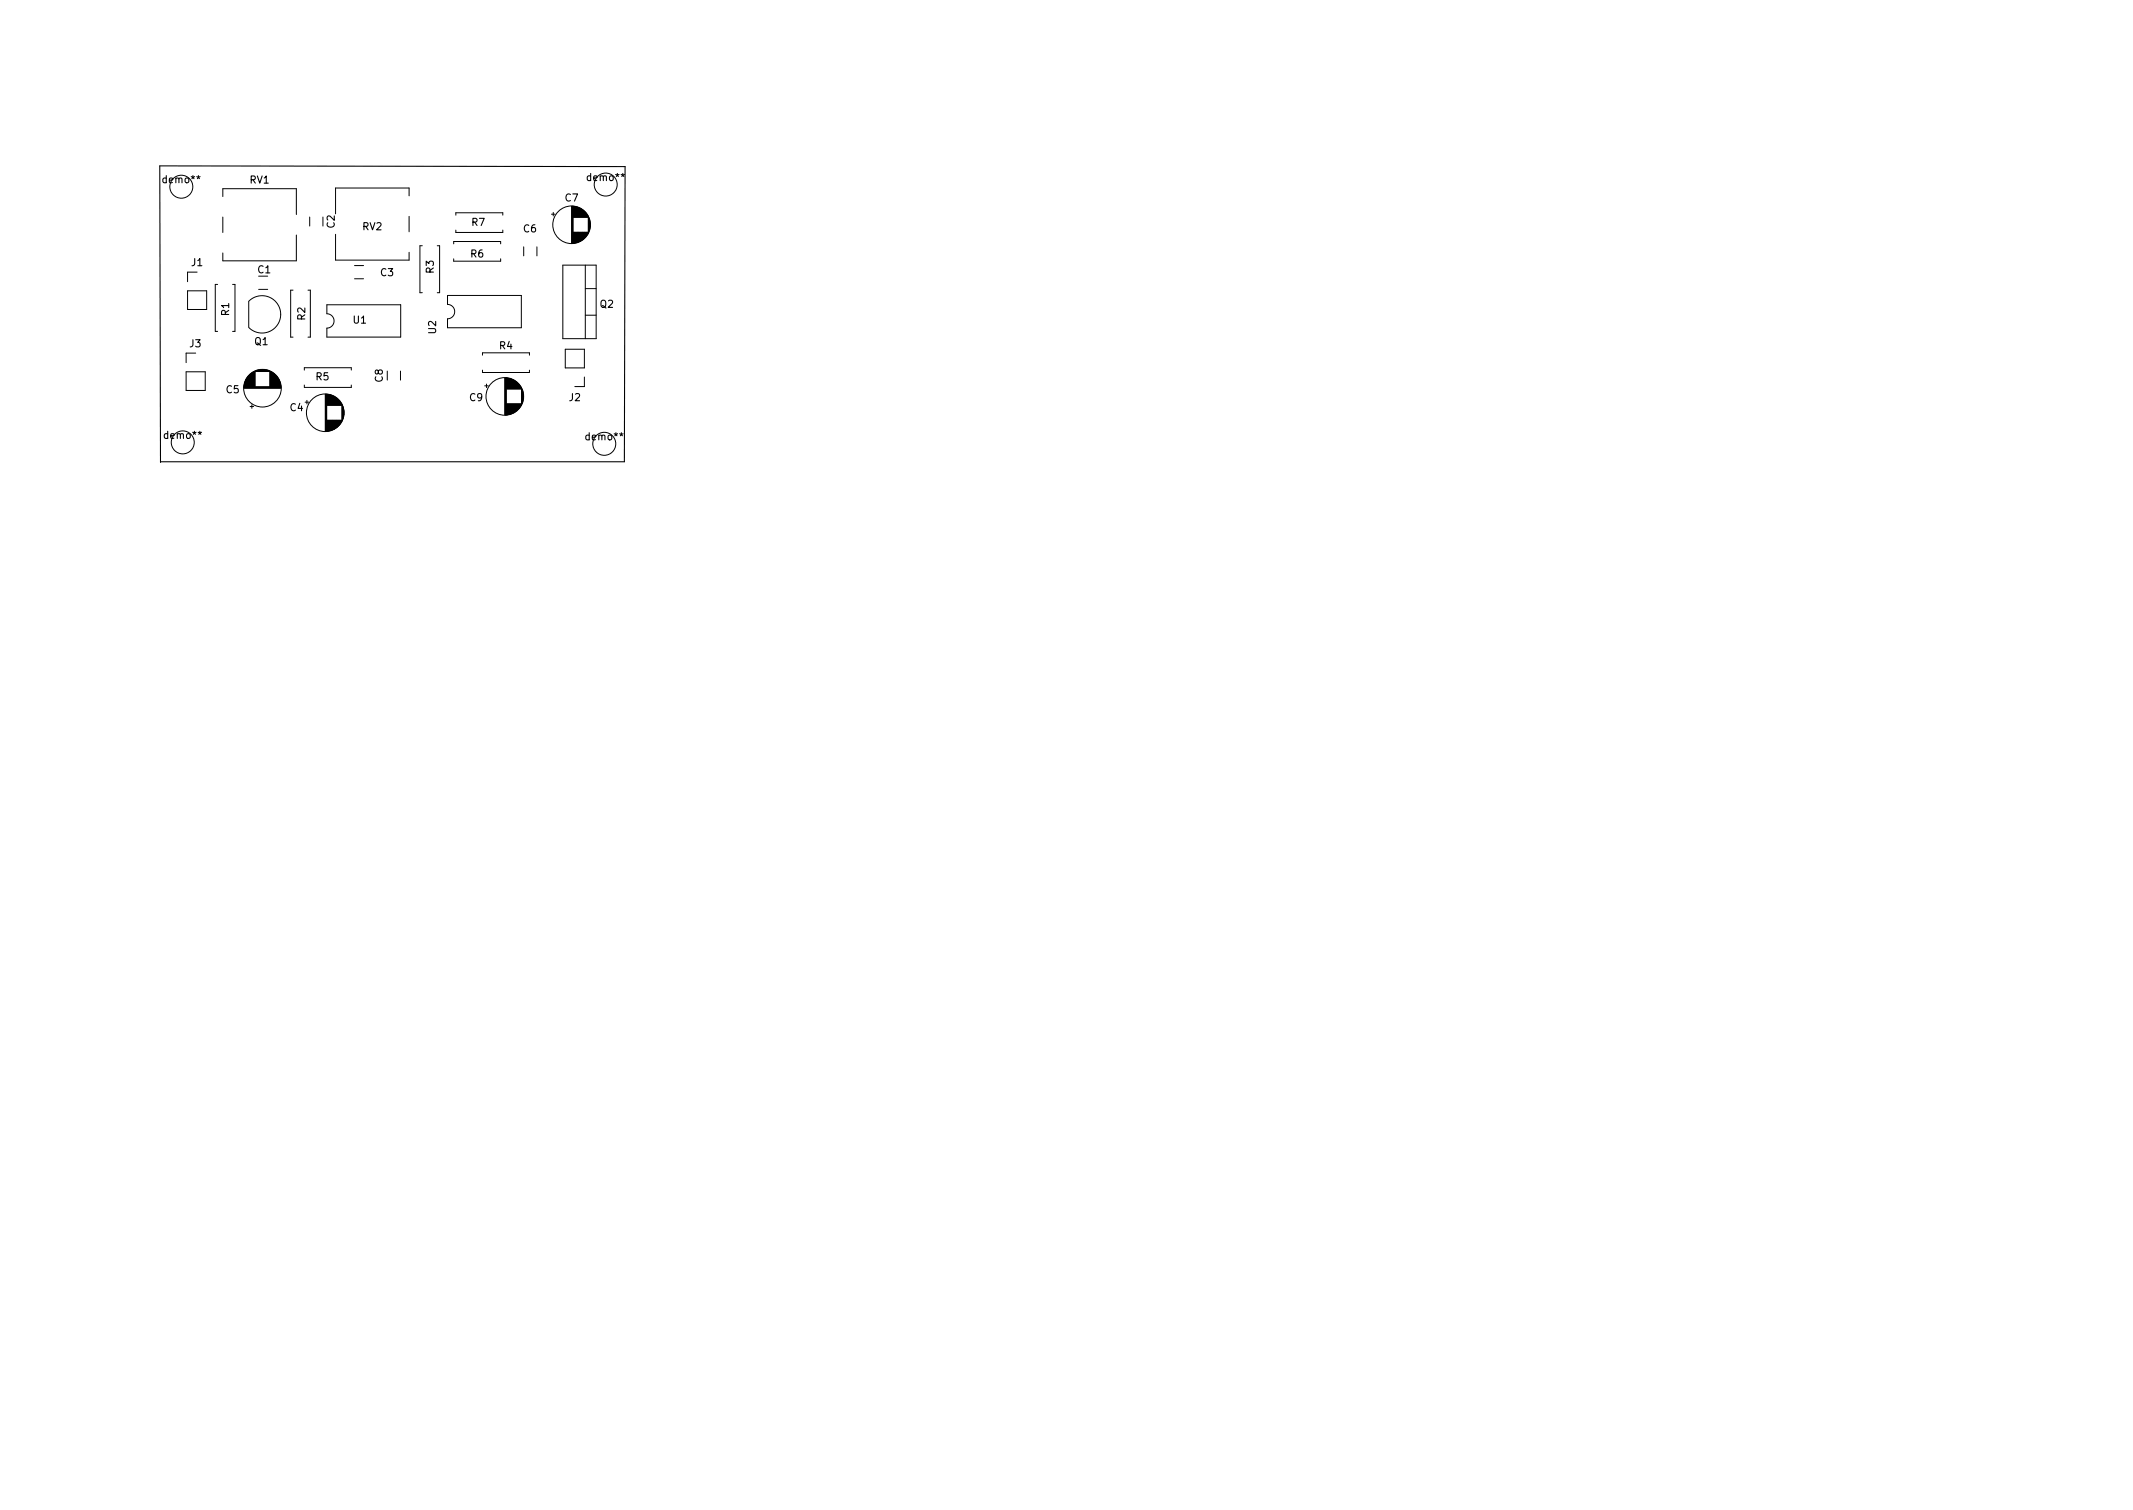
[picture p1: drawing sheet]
<svg xmlns="http://www.w3.org/2000/svg" width="297mm" height="210mm" viewBox="0 0 297 210" stroke-linecap="round" stroke-linejoin="round" font-family="sans-serif">
<defs><g id="words">
<g font-size="1.4">
<text x="22.4" y="25.8">demo**</text>
<text x="34.7" y="25.9">RV1</text>
<text x="78.5" y="28.4">C7</text>
<text x="81.5" y="25.5">demo**</text>
<text x="46.9" y="31.9" transform="rotate(-90 46.9 31.9)">C2</text>
<text x="50.4" y="32.4">RV2</text>
<text x="65.5" y="31.8">R7</text>
<text x="72.7" y="32.7">C6</text>
<text x="26.5" y="37.4">J1</text>
<text x="35.7" y="38.4">C1</text>
<text x="52.8" y="38.8">C3</text>
<text x="60.7" y="38.2" transform="rotate(-90 60.7 38.2)">R3</text>
<text x="65.4" y="36.2">R6</text>
<text x="32.2" y="44.1" transform="rotate(-90 32.2 44.1)">R1</text>
<text x="42.8" y="44.7" transform="rotate(-90 42.8 44.7)">R2</text>
<text x="49" y="45.4">U1</text>
<text x="61" y="46.6" transform="rotate(-90 61 46.6)">U2</text>
<text x="83.4" y="43.2">Q2</text>
<text x="26.3" y="48.7">J3</text>
<text x="35.3" y="48.4">Q1</text>
<text x="43.8" y="53.3">R5</text>
<text x="53.6" y="53.3" transform="rotate(-90 53.6 53.3)">C8</text>
<text x="69.4" y="48.9">R4</text>
<text x="31.3" y="55.1">C5</text>
<text x="40.2" y="57.6">C4</text>
<text x="65.2" y="56.2">C9</text>
<text x="79.1" y="56.2">J2</text>
<text x="22.6" y="61.4">demo**</text>
<text x="81.3" y="61.6">demo**</text>
</g>
</g></defs>
<path d="M27.4 24.6l.2 .1 .3-.1M27.5 24.9l.1-.2 .2 .2M86.5 24.3l.2 .1 .3-.1M86.6 24.6l.1-.2 .2 .2M22.4 64.3h64.6l.1-41.1-64.9-.1 .1 41.3M27.6 60.2l.2 .1 .3-.1M27.7 60.5l.1-.2 .2 .2M86.3 60.4l.2 .1 .3-.1M86.4 60.7l.1-.2 .2 .2" fill="none" stroke="#000" stroke-width=".15"/>
<g fill="none" stroke="#000" stroke-width=".14">
<path d="M27.5 37.9h-1.4v1.3M30.3 39.6h-.3v6.5h.3M31 27.4v-1.1h10.3v3.6M31 30.2v2.2M32.4 39.6h.3v6.5h-.3M41.3 32.7v3.6h-10.3v-1.1M43.1 30.2v1.3M45 30.2v1.3M46.7 32.6v3.6h10.3v-1.1M49.4 38.8h1.2M49.4 37h1.2M57 27.3v-1.1h-10.3v3.6"/>
<path d="M57 30.1v2.2M58.8 34.2h-.3v6.6h.3M60.9 34.2h.3v6.6h-.3M63.2 34v-.4h6.5v.4M63.2 36v.4h6.5v-.4M63.5 30v-.4h6.5v.4M63.5 32v.4h6.5v-.4M72.9 34.4v1.2M74.8 34.4v1.2M76.8 29.8h.5M77 29.6v.5M78.4 36.9h4.6v10.3h-4.6z"/>
<path d="M79.6 28.7v5.2M79.7 28.7v5.2M79.8 28.7v5.2M79.8 28.7v1.6M79.8 32.3v1.6M79.9 28.7v1.6M79.9 32.3v1.6M80 28.7v1.6M80 32.3v1.6M80 32.3v1.5M80 28.8v1.5M80.1 28.8v1.5"/>
<path d="M80.1 32.3v1.5M80.2 28.8v1.5M80.2 32.3v1.5M80.3 28.8v1.5M80.3 32.3v1.5M80.4 28.8v1.5M80.4 32.3v1.5M80.4 28.9v1.4M80.4 32.3v1.4M80.5 28.9v1.4M80.5 32.3v1.4M80.6 28.9v1.4"/>
<path d="M80.6 32.3v1.4M80.7 29v1.3M80.7 32.3v1.3M80.8 29v1.3M80.8 32.3v1.3M80.9 29.1v1.2M80.9 32.3v1.2M81 29.1v1.2M81 32.3v1.2M81 32.3v1.1M81.1 29.2v1.1M81.1 32.3v1.1"/>
<path d="M81.2 29.2v1.1M81.2 32.3v1.1M81.2 29.3v1M81.2 32.3v1M81.3 29.3v1M81.3 32.3v1M81.3 29.4v.9M81.3 32.3v.9M81.4 29.4v.9M81.4 32.3v.9M81.4 29.5v.8M81.4 32.3v.8"/>
<path d="M81.5 29.5v.8M81.5 32.3v.8M81.5 36.9v10.3M81.5 29.6v.7M81.5 32.3v.7M81.6 29.6v.7M81.6 32.3v.7M81.6 29.7v.6M81.6 32.3v.6M81.7 29.7v.6M81.7 32.3v.6M81.7 29.8v.5"/>
<path d="M81.7 32.3v.5M81.8 29.9v.4M81.8 32.3v.4M81.8 30v.3M81.8 32.3v.3M81.9 30v.3M81.9 32.3v.2M81.9 30.1v2.4M82 30.2v2.2M82 30.3v2M82 30.4v1.8M82.1 30.5v1.6"/>
<path d="M82.1 30.6v1.4M82.2 30.8v1M82.2 31v.6M25.9 51.8h2.7v2.6h-2.7zM26.1 40.5h2.7v2.6h-2.7zM27.2 49.2h-1.3v1.3M34 54.1h5.1M34 54h5.1M34 53.9h5.1M34 53.8h1.5M34 53.7h1.5M34 53.6h1.5"/>
<path d="M34 53.5h1.5M34 53.4h1.5M34.1 53.4h1.4M34.1 53.3h1.4M34.1 53.2h1.4M34.1 53.1h1.4M34.2 53.1h1.3M34.2 53h1.3M34.2 52.9h1.3M34.3 52.9h1.2M34.3 52.8h1.2M34.3 52.7h1.2"/>
<path d="M34.4 52.7h1.1M34.4 52.6h1.1M34.5 52.5h1M34.5 52.4h1M34.6 52.4h.9M34.6 52.3h.9M34.6 42v3.6M34.7 41.9a2.6 2.6 0 0 1 3.6 0 2.6 2.6 0 0 1 0 3.7 2.6 2.6 0 0 1-3.6 0M34.7 52.3h.8M34.7 52.2h.8M34.8 52.2h.7M34.8 52.1h.7"/>
<path d="M34.8 56.6h.5M34.9 52.1h.6M34.9 52h.6M35 52h.5M35 51.9h.5M35.1 56.4v.5M35.1 51.9h.4M35.2 51.9h.3M35.2 51.8h.3M35.3 51.8h.2M35.4 51.7h2.3M35.5 51.7h2.1"/>
<path d="M35.6 51.6h1.9M35.7 51.6h1.7M35.9 51.5h1.3M36 40.3h1.3M36 51.5h1.1M36.3 51.5h.5M37.6 51.8h.2M37.6 53.8h1.5M37.6 53.7h1.5M37.6 53h1.3M37.6 52.1h.6M37.6 51.8h.3"/>
<path d="M37.6 51.9h.3M37.6 53.6h1.5M37.6 52.8h1.2M37.6 52.9h1.3M37.6 52.2h.8M37.6 52.6h1.1M37.6 53.3h1.4M37.6 51.9h.4M37.6 52.5h1M37.6 52.7h1.2M37.6 52.1h.7M37.6 52.4h1"/>
<path d="M37.6 52.3h.8M37.6 53.5h1.5M37.6 53.1h1.4M37.6 53.4h1.4M37.6 52.7h1.1M37.6 52.2h.7M37.6 52.3h.9M37.6 53.1h1.3M37.6 53.4h1.5M37.6 53.2h1.4M37.6 52.9h1.2M37.6 52h.6"/>
<path d="M37.6 52.4h.9M37.6 52h.5M40.8 40.4h-.3v6.5h.3M42.4 51.5v-.3h6.5v.3M42.4 53.6v.3h6.5v-.3M42.5 56h.5M42.7 55.7v.5M42.9 40.4h.3v6.5h-.3M45.3 54.9v5.2M45.4 54.9v5.2M45.5 54.9v5.1M45.5 42.4h10.3v4.5h-10.3v-1.2a1 1 0 0 0 1-1 1 1 0 0 0-1-1z"/>
<path d="M45.5 54.9v1.5M45.5 58.5v1.5M45.6 54.9v1.5M45.6 58.5v1.5M45.7 54.9v1.5M45.7 58.5v1.5M45.8 54.9v1.5M45.8 58.5v1.5M45.9 55v1.4M45.9 58.5v1.5M46 55v1.4M46 58.5v1.5"/>
<path d="M46.1 55v1.4M46.1 58.5v1.4M46.2 55v1.4M46.2 58.5v1.4M46.2 55.1v1.3M46.3 55.1v1.3M46.3 58.5v1.4M46.3 58.5v1.3M46.4 55.1v1.3M46.4 58.5v1.3M46.5 55.2v1.2M46.5 58.5v1.3"/>
<path d="M46.5 58.5v1.2M46.6 55.2v1.2M46.6 58.5v1.2M46.7 55.3v1.1M46.7 58.5v1.2M46.7 58.5v1.1M46.8 55.4v1M46.8 58.5v1.1M46.9 55.4v1M46.9 58.5v1M46.9 55.5v.9M47 55.5v.9"/>
<path d="M47 58.5v.9M47.1 55.6v.8M47.1 58.5v.9M47.1 58.5v.8M47.2 55.7v.7M47.2 58.5v.8M47.2 58.5v.7M47.3 55.8v.6M47.3 58.5v.7M47.3 58.5v.6M47.3 55.9v.5M47.4 55.9v.5"/>
<path d="M47.4 58.5v.5M47.4 56v.4M47.5 56v.4M47.5 58.5v.4M47.5 56.1v.3M47.5 56.2v.2M47.5 58.5v.3M47.6 56.2v.2M47.6 58.5v.2M47.6 56.3v2.4M47.7 56.4v2.2M47.7 56.5v2"/>
<path d="M47.7 56.6v1.8M47.8 56.7v1.6M47.8 56.8v1.4M47.9 57v1M47.9 57.2v.6M55.8 51.7v1.2M62.3 41.1h10.3v4.5h-10.3v-1.2a1 1 0 0 0 1-1 1 1 0 0 0-1-1zM67.2 49.5v-.4h6.5v.4M67.2 51.5v.4h6.5v-.4M67.5 53.7h.5M67.7 53.5v.5M70.3 52.6v5.2"/>
<path d="M70.4 52.6v5.2M70.5 52.6v5.2M70.5 52.6v1.6M70.5 56.2v1.6M70.6 52.6v1.6M70.6 56.2v1.6M70.7 52.6v1.6M70.7 56.2v1.6M70.7 56.2v1.5M70.7 52.7v1.5M70.8 52.7v1.5M70.8 56.2v1.5"/>
<path d="M70.9 52.7v1.5M70.9 56.2v1.5M71 52.7v1.5M71 56.2v1.5M71.1 52.7v1.5M71.1 56.2v1.5M71.1 52.8v1.4M71.1 56.2v1.4M71.2 52.8v1.4M71.2 56.2v1.4M71.3 52.8v1.4M71.3 56.2v1.4"/>
<path d="M71.4 52.9v1.3M71.4 56.2v1.3M71.5 52.9v1.3M71.5 56.2v1.3M71.6 53v1.2M71.6 56.2v1.2M71.7 53v1.2M71.7 56.2v1.2M71.7 56.2v1.1M71.8 53.1v1.1M71.8 56.2v1.1M71.9 53.1v1.1"/>
<path d="M71.9 56.2v1.1M71.9 53.2v1M71.9 56.2v1M72 53.2v1M72 56.2v1M72 53.3v.9M72 56.2v.9M72.1 53.3v.9M72.1 56.2v.9M72.1 53.4v.8M72.1 56.2v.8M72.2 53.4v.8"/>
<path d="M72.2 56.2v.8M72.2 53.5v.7M72.2 56.2v.7M72.3 53.5v.7M72.3 56.2v.7M72.3 53.6v.6M72.3 56.2v.6M72.4 53.6v.6M72.4 56.2v.6M72.4 53.7v.5M72.4 56.2v.5M72.5 53.8v.4"/>
<path d="M72.5 56.2v.4M72.5 53.9v.3M72.5 56.2v.3M72.6 53.9v.3M72.6 56.2v.2M72.6 54v2.4M72.7 54.1v2.2M72.7 54.2v2M72.7 54.3v1.8M72.8 54.4v1.6M72.8 54.5v1.4M72.9 54.7v1"/>
<path d="M72.9 54.9v.6M78.7 48.6h2.7v2.6h-2.7zM81.4 52.5v1.3h-1.4M81.5 40.2h1.5M81.5 43.9h1.5"/>
<circle cx="25.2" cy="26" r="1.6"/>
<circle cx="79.6" cy="31.3" r="2.62"/>
<circle cx="84.3" cy="25.7" r="1.6"/>
<circle cx="36.5" cy="54.1" r="2.62"/>
<circle cx="45.3" cy="57.5" r="2.62"/>
<circle cx="70.3" cy="55.2" r="2.62"/>
<circle cx="25.4" cy="61.6" r="1.6"/>
<circle cx="84.1" cy="61.8" r="1.6"/>
</g>
<use href="#words"/>
</svg>
